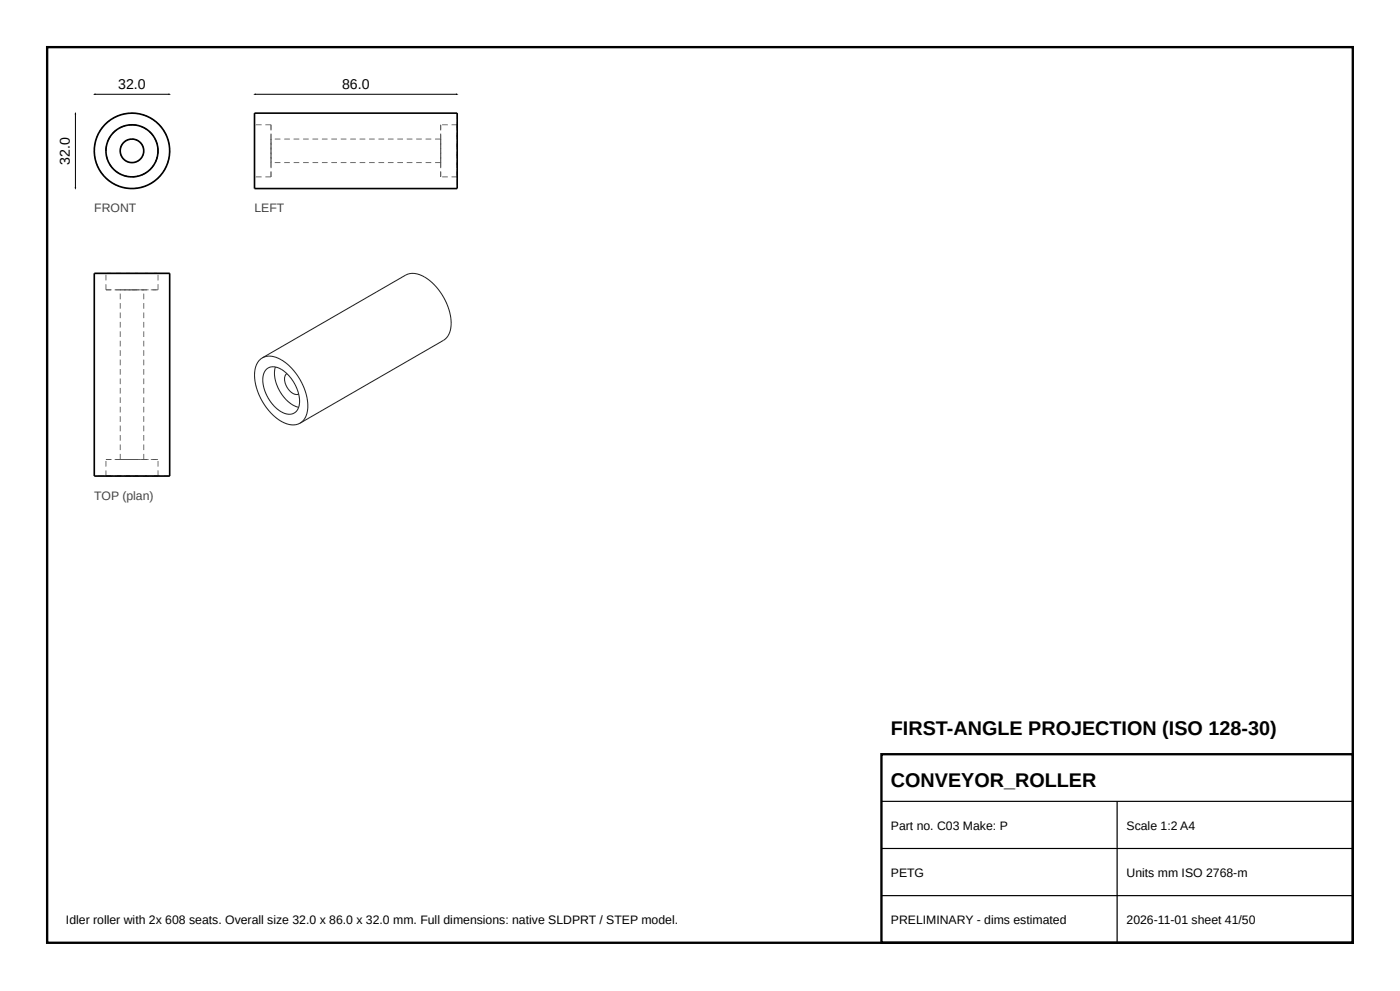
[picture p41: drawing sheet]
<svg xmlns="http://www.w3.org/2000/svg" width="297mm" height="210mm" viewBox="0 0 297 210" stroke-linecap="round" stroke-linejoin="round" font-family="sans-serif">
<defs><g id="words">
<g font-size="4.2">
<text x="189" y="156">FIRST-ANGLE PROJECTION (ISO 128-30)</text>
<text x="189" y="167">CONVEYOR_ROLLER</text>
</g>
<g font-size="3">
<text x="25.1" y="18.8">32.0</text>
<text x="72.6" y="18.8">86.0</text>
<text x="14.8" y="34.9" transform="rotate(-90 14.8 34.9)">32.0</text>
</g>
<g font-size="2.6" fill="#444">
<text x="20" y="45">FRONT</text>
<text x="54" y="45">LEFT</text>
<text x="20" y="106">TOP (plan)</text>
</g>
<g font-size="2.6">
<text x="189" y="176">Part no. C03 Make: P</text>
<text x="239" y="176">Scale 1:2 A4</text>
<text x="189" y="186">PETG</text>
<text x="239" y="186">Units mm ISO 2768-m</text>
<text x="14" y="196">Idler roller with 2x 608 seats. Overall size 32.0 x 86.0 x 32.0 mm. Full dimensions: native SLDPRT / STEP model.</text>
<text x="189" y="196">PRELIMINARY - dims estimated</text>
<text x="239" y="196">2026-11-01 sheet 41/50</text>
</g>
</g></defs>
<path d="M10 10h277v190h-277zM187 160h100v40h-100z" fill="none" stroke="#000" stroke-width=".5"/>
<path d="M187 170h100M187 180h100M237 170v30M187 190h100" fill="none" stroke="#000" stroke-width=".25"/>
<g fill="#555">
<path d="M28 23.9l1.2 .1v.2l-.4-.2-.8 .1zM30 24.2l1.2 .4-.1 .1-.7-.3-.4-.1zM31.9 24.9l1 .7-.1 .1-.3-.3-.7-.3zM33.5 26.1l.8 .9-.1 .1-.5-.7-.3-.2zM34.7 27.7l.1-.1 .6 1.1-.2 .1-.1-.5zM35.5 29.5h.2l.3 1.1-.2 .1-.1-.9zM35.9 31.4h.2v1.2h-.2l.1-.4zM35.8 33.4h.1l-.3 1.2h-.1l.3-.8zM35.2 35.3l.1 .1-.5 1-.2-.1 .3-.3zM34.1 37l.2 .1-.8 .9-.2-.2 .7-.5zM31.7 39l.5-.2 .5-.5 .1 .2-1 .6zM29.9 39.7l.8-.2 .3-.2 .1 .2-1.2 .4zM27.9 39.9l.5 .1 .7-.2v.2l-1.2 .1zM26 39.6l.8 .3h.3v.1l-1.2-.2zM24.1 38.9l.4 .3 .7 .2-.1 .2-1-.5zM22.4 37.9l.2-.2 .6 .7 .3 .1-.1 .1zM21.2 36.3l.1-.1 .2 .5 .5 .5-.1 .1zM20.3 34.5l.2-.1 .2 .9 .2 .2-.1 .1zM19.9 32.5h.2v.5l.2 .7h-.2zM20.1 30.5h.1l-.2 .9 .1 .3h-.2zM20.7 28.6h.2l-.3 .5-.2 .6h-.1zM21.8 26.9l.1 .1-.6 .7-.1 .2-.1-.1zM22.3 26.3l.9-.8 .1 .1-.4 .3-.5 .5zM23.9 25l1.1-.5 .1 .2-.9 .3-.2 .2zM25.8 24.2l1.1-.2 .1 .2h-.6l-.6 .2zM27.8 23.9h.2v.2h-.2z"/>
<path d="M28 26.4l1.2 .1v.2l-.5-.2-.7 .1zM30 26.8l1.1 .5-.1 .2-.5-.4-.6-.2zM31.7 27.8l.8 .9-.1 .1-.3-.5-.5-.4zM32.8 29.5l.2-.1 .4 1.1-.2 .1-.1-.7zM33.4 31.3h.2v1.2h-.2l.1-.7zM33.3 33.3h.1l-.4 1.2-.1-.1 .3-.6zM32.5 35.1l.1 .1-.8 .9-.1-.1 .6-.5zM30.1 37l.7-.2 .3-.3 .1 .1-1.1 .6zM28.1 37.4h.9l.3-.1 .1 .1-1.3 .2zM26.2 37.1l.8 .3h.4l-.1 .2-1.1-.3zM24.5 36.2l.7 .6h.3l-.1 .2-1-.7zM23.1 34.7h.2v.2l.6 .7-.1 .1zM22.5 32.8h.1v.3l.3 .8-.1 .1zM22.5 30.8h.2l-.2 .4 .1 .8h-.2zM23.3 28.9l.1 .1-.2 .3-.3 .8-.2-.1zM23.9 28.2l.8-.7 .1 .1-.4 .2-.5 .6zM25.4 27l1.1-.4 .1 .2h-.5l-.6 .4zM27.3 26.4h.7v.2h-.7z"/>
<path d="M28 26.4l1.2 .1v.2l-.5-.2-.7 .1zM30 26.8l1.1 .5-.1 .2-.5-.4-.6-.2zM31.7 27.8l.8 .9-.1 .1-.3-.5-.5-.4zM32.8 29.5l.2-.1 .4 1.1-.2 .1-.1-.7zM33.4 31.3h.2v1.2h-.2l.1-.7zM33.3 33.3h.1l-.4 1.2-.1-.1 .3-.6zM32.5 35.1l.1 .1-.8 .9-.1-.1 .6-.5zM30.1 37l.7-.2 .3-.3 .1 .1-1.1 .6zM28.1 37.4h.9l.3-.1 .1 .1-1.3 .2zM26.2 37.1l.8 .3h.4l-.1 .2-1.1-.3zM24.5 36.2l.7 .6h.3l-.1 .2-1-.7zM23.1 34.7h.2v.2l.6 .7-.1 .1zM22.5 32.8h.1v.3l.3 .8-.1 .1zM22.5 30.8h.2l-.2 .4 .1 .8h-.2zM23.3 28.9l.1 .1-.2 .3-.3 .8-.2-.1zM23.9 28.2l.8-.7 .1 .1-.4 .2-.5 .6zM25.4 27l1.1-.4 .1 .2h-.5l-.6 .4zM27.3 26.4h.7v.2h-.7z"/>
<path d="M28 26.4l1.2 .1v.2l-.5-.2-.7 .1zM30 26.8l1.1 .5-.1 .2-.5-.4-.6-.2zM31.7 27.8l.8 .9-.1 .1-.3-.5-.5-.4zM32.8 29.5l.2-.1 .4 1.1-.2 .1-.1-.7zM33.4 31.3h.2v1.2h-.2l.1-.7zM33.3 33.3h.1l-.4 1.2-.1-.1 .3-.6zM32.5 35.1l.1 .1-.8 .9-.1-.1 .6-.5zM30.1 37l.7-.2 .3-.3 .1 .1-1.1 .6zM28.1 37.4h.9l.3-.1 .1 .1-1.3 .2zM26.2 37.1l.8 .3h.4l-.1 .2-1.1-.3zM24.5 36.2l.7 .6h.3l-.1 .2-1-.7zM23.1 34.7h.2v.2l.6 .7-.1 .1zM22.5 32.8h.1v.3l.3 .8-.1 .1zM22.5 30.8h.2l-.2 .4 .1 .8h-.2zM23.3 28.9l.1 .1-.2 .3-.3 .8-.2-.1zM23.9 28.2l.8-.7 .1 .1-.4 .2-.5 .6zM25.4 27l1.1-.4 .1 .2h-.5l-.6 .4zM27.3 26.4h.7v.2h-.7z"/>
<path d="M28 29.4l1.2 .3-.1 .2-.7-.4-.4 .1zM29.9 30.2l.6 1.1h-.2l-.1-.6-.5-.4zM30.4 32.1h.2v.3l-.3 .9-.2-.1 .2-.3zM28.6 34.3l.6-.1 .4-.4 .1 .1-.8 .5-.2 .1zM26.8 34.1l.3 .2 .8 .1-.1 .2-1.1-.4zM25.5 32.6l.2-.1 .1 .7 .4 .4-.2 .1zM25.8 30.6l.2 .1-.4 .4v.7h-.2zM26.4 30l1.1-.5v.1l-.4 .1-.6 .4z"/>
</g>
<g fill="none" stroke="#000" stroke-width=".35">
<circle cx="28" cy="32" r="8"/>
<circle cx="28" cy="32" r="2.5"/>
<circle cx="28" cy="32" r="5.5"/>
</g>
<g fill="#555">
<path d="M34.8 57.9h1.2v.2h-1.2zM32.8 57.9h1.2v.2h-1.2zM30.8 57.9h1.2v.2h-1.2zM28.8 57.9h1.2v.2h-1.2zM26.8 57.9h1.2v.2h-1.2zM24.8 57.9h1.2v.2h-1.2zM22.8 57.9h1.2v.2h-1.2zM20.8 57.9h1.2v.2h-1.2z"/>
<path d="M34.8 100.9h1.2v.2h-1.2zM32.8 100.9h1.2v.2h-1.2zM30.8 100.9h1.2v.2h-1.2zM28.8 100.9h1.2v.2h-1.2zM26.8 100.9h1.2v.2h-1.2zM24.8 100.9h1.2v.2h-1.2zM22.8 100.9h1.2v.2h-1.2zM20.8 100.9h1.2v.2h-1.2z"/>
<path d="M28 57.9h1.2v.2h-1.2zM30 57.9h1.2v.2h-1.2zM32 57.9h1.2v.2h-1.2z"/>
<path d="M32.3 57.9h1.2v.2h-1.2zM30.3 57.9h1.2v.2h-1.2zM28.3 57.9h1.2v.2h-1.2zM26.3 57.9h1.2v.2h-1.2zM24.3 57.9h1.2v.2h-1.2zM22.5 57.9h1v.2h-1z"/>
<path d="M22.5 57.9h1.2v.2h-1.2zM24.5 57.9h1.2v.2h-1.2zM26.5 57.9h1.2v.2h-1.2z"/>
<path d="M28 100.9h1.2v.2h-1.2zM30 100.9h1.2v.2h-1.2zM32 100.9h1.2v.2h-1.2z"/>
<path d="M32.3 100.9h1.2v.2h-1.2zM30.3 100.9h1.2v.2h-1.2zM28.3 100.9h1.2v.2h-1.2zM26.3 100.9h1.2v.2h-1.2zM24.3 100.9h1.2v.2h-1.2zM22.5 100.9h1v.2h-1z"/>
<path d="M22.5 100.9h1.2v.2h-1.2zM24.5 100.9h1.2v.2h-1.2zM26.5 100.9h1.2v.2h-1.2z"/>
<path d="M28 61.4h1.2v.2h-1.2zM30 61.4h1.2v.2h-1.2zM32 61.4h1.2v.2h-1.2z"/>
<path d="M32.3 61.4h1.2v.2h-1.2zM30.3 61.4h1.2v.2h-1.2zM28.3 61.4h1.2v.2h-1.2zM26.3 61.4h1.2v.2h-1.2zM24.3 61.4h1.2v.2h-1.2zM22.5 61.4h1v.2h-1z"/>
<path d="M22.5 61.4h1.2v.2h-1.2zM24.5 61.4h1.2v.2h-1.2zM26.5 61.4h1.2v.2h-1.2z"/>
<path d="M28 97.4h1.2v.2h-1.2zM30 97.4h1.2v.2h-1.2zM32 97.4h1.2v.2h-1.2z"/>
<path d="M32.3 97.4h1.2v.2h-1.2zM30.3 97.4h1.2v.2h-1.2zM28.3 97.4h1.2v.2h-1.2zM26.3 97.4h1.2v.2h-1.2zM24.3 97.4h1.2v.2h-1.2zM22.5 97.4h1v.2h-1z"/>
<path d="M22.5 97.4h1.2v.2h-1.2zM24.5 97.4h1.2v.2h-1.2zM26.5 97.4h1.2v.2h-1.2z"/>
<path d="M28 61.4h1.2v.2h-1.2zM30 61.4h.5a.25 .25 0 0 1-.2 .2 .25 .25 0 0 1-.3-.2z"/>
<path d="M29.3 61.4h1.2v.2h-1.2zM27.3 61.4h1.2v.2h-1.2zM25.5 61.4h1v.2h-1z"/>
<path d="M25.5 61.4h1.2v.2h-.5a.48 .48 0 0 1-.7-.2zM27.5 61.4h.5v.2h-.5z"/>
<path d="M28 97.4h1.2v.2h-1.2zM30 97.4h.5a.25 .25 0 0 1-.2 .2 .25 .25 0 0 1-.3-.2z"/>
<path d="M29.3 97.4h1.2v.2h-1.2zM27.3 97.4h1.2v.2h-1.2zM25.5 97.4h1v.2h-1z"/>
<path d="M25.5 97.4h1.2v.2h-.5a.48 .48 0 0 1-.7-.2zM27.5 97.4h.5v.2h-.5z"/>
<path d="M33.4 60.3h.2v1.2h-.2zM33.4 58.3h.2v1.2h-.2z"/>
<path d="M22.4 60.3h.2v1.2h-.2zM22.4 58.3h.2v1.2h-.2z"/>
<path d="M33.4 99.8h.2v1.2h-.2zM33.4 97.8h.2v1.2h-.2z"/>
<path d="M22.4 99.8h.2v1.2h-.2zM22.4 97.8h.2v1.2h-.2z"/>
<path d="M30.4 96.3h.2v1.2h-.2zM30.4 94.3h.2v1.2h-.2zM30.4 92.3h.2v1.2h-.2zM30.4 90.3h.2v1.2h-.2zM30.4 88.3h.2v1.2h-.2zM30.4 86.3h.2v1.2h-.2zM30.4 84.3h.2v1.2h-.2zM30.4 82.3h.2v1.2h-.2zM30.4 80.3h.2v1.2h-.2zM30.4 78.3h.2v1.2h-.2zM30.4 76.3h.2v1.2h-.2zM30.4 74.3h.2v1.2h-.2zM30.4 72.3h.2v1.2h-.2zM30.4 70.3h.2v1.2h-.2zM30.4 68.3h.2v1.2h-.2zM30.4 66.3h.2v1.2h-.2zM30.4 64.3h.2v1.2h-.2zM30.4 62.3h.2v1.2h-.2z"/>
<path d="M25.4 96.3h.2v1.2h-.2zM25.4 94.3h.2v1.2h-.2zM25.4 92.3h.2v1.2h-.2zM25.4 90.3h.2v1.2h-.2zM25.4 88.3h.2v1.2h-.2zM25.4 86.3h.2v1.2h-.2zM25.4 84.3h.2v1.2h-.2zM25.4 82.3h.2v1.2h-.2zM25.4 80.3h.2v1.2h-.2zM25.4 78.3h.2v1.2h-.2zM25.4 76.3h.2v1.2h-.2zM25.4 74.3h.2v1.2h-.2zM25.4 72.3h.2v1.2h-.2zM25.4 70.3h.2v1.2h-.2zM25.4 68.3h.2v1.2h-.2zM25.4 66.3h.2v1.2h-.2zM25.4 64.3h.2v1.2h-.2zM25.4 62.3h.2v1.2h-.2z"/>
</g>
<path d="M20 58h16v43h-16z" fill="none" stroke="#000" stroke-width=".35"/>
<g fill="#555">
<path d="M53.9 24h.2v1.2h-.2zM53.9 26h.2v1.2h-.2zM53.9 28h.2v1.2h-.2zM53.9 30h.2v1.2h-.2zM53.9 32h.2v1.2h-.2zM53.9 34h.2v1.2h-.2zM53.9 36h.2v1.2h-.2zM53.9 38h.2v1.2h-.2z"/>
<path d="M96.9 24h.2v1.2h-.2zM96.9 26h.2v1.2h-.2zM96.9 28h.2v1.2h-.2zM96.9 30h.2v1.2h-.2zM96.9 32h.2v1.2h-.2zM96.9 34h.2v1.2h-.2zM96.9 36h.2v1.2h-.2zM96.9 38h.2v1.2h-.2z"/>
<path d="M53.9 26.5h.2v1.2h-.2zM53.9 28.5h.2v1.2h-.2zM53.9 30.5h.2v1.2h-.2zM53.9 32.5h.2v1.2h-.2zM53.9 34.5h.2v1.2h-.2zM53.9 36.5h.2v1h-.2z"/>
<path d="M53.9 36.3h.2v1.2h-.2zM53.9 34.3h.2v1.2h-.2zM53.9 32.3h.2v1.2h-.2zM53.9 30.3h.2v1.2h-.2zM53.9 28.3h.2v1.2h-.2zM53.9 26.5h.2v1h-.2z"/>
<path d="M96.9 26.5h.2v1.2h-.2zM96.9 28.5h.2v1.2h-.2zM96.9 30.5h.2v1.2h-.2zM96.9 32.5h.2v1.2h-.2zM96.9 34.5h.2v1.2h-.2zM96.9 36.5h.2v1h-.2z"/>
<path d="M96.9 36.3h.2v1.2h-.2zM96.9 34.3h.2v1.2h-.2zM96.9 32.3h.2v1.2h-.2zM96.9 30.3h.2v1.2h-.2zM96.9 28.3h.2v1.2h-.2zM96.9 26.5h.2v1h-.2z"/>
<path d="M56.3 26.4h1.2v.2h-1.2zM54.3 26.4h1.2v.2h-1.2z"/>
<path d="M57.4 26.5h.2v1.2h-.2zM57.4 28.5h.2v1.2h-.2zM57.4 30.5h.2v1.2h-.2zM57.4 32.5h.2v1.2h-.2zM57.4 34.5h.2v1.2h-.2zM57.4 36.5h.2v1h-.2z"/>
<path d="M57.4 36.3h.2v1.2h-.2zM57.4 34.3h.2v1.2h-.2zM57.4 32.3h.2v1.2h-.2zM57.4 30.3h.2v1.2h-.2zM57.4 28.3h.2v1.2h-.2zM57.4 26.5h.2v1h-.2z"/>
<path d="M93.4 26.5h.2v1.2h-.2zM93.4 28.5h.2v1.2h-.2zM93.4 30.5h.2v1.2h-.2zM93.4 32.5h.2v1.2h-.2zM93.4 34.5h.2v1.2h-.2zM93.4 36.5h.2v1h-.2z"/>
<path d="M93.4 36.3h.2v1.2h-.2zM93.4 34.3h.2v1.2h-.2zM93.4 32.3h.2v1.2h-.2zM93.4 30.3h.2v1.2h-.2zM93.4 28.3h.2v1.2h-.2zM93.4 26.5h.2v1h-.2z"/>
<path d="M95.8 26.4h1.2v.2h-1.2zM93.8 26.4h1.2v.2h-1.2z"/>
<path d="M57.4 29.5h.2v1.2h-.2zM57.4 31.5h.2v1.2h-.2zM57.4 33.5h.2v1h-.2z"/>
<path d="M57.4 33.3h.2v1.2h-.2zM57.4 31.3h.2v1.2h-.2zM57.4 29.5h.2v1h-.2z"/>
<path d="M93.4 29.5h.2v1.2h-.2zM93.4 31.5h.2v1.2h-.2zM93.4 33.5h.2v1h-.2z"/>
<path d="M93.4 33.3h.2v1.2h-.2zM93.4 31.3h.2v1.2h-.2zM93.4 29.5h.2v1h-.2z"/>
<path d="M92.3 29.4h1.2v.2h-1.2zM90.3 29.4h1.2v.2h-1.2zM88.3 29.4h1.2v.2h-1.2zM86.3 29.4h1.2v.2h-1.2zM84.3 29.4h1.2v.2h-1.2zM82.3 29.4h1.2v.2h-1.2zM80.3 29.4h1.2v.2h-1.2zM78.3 29.4h1.2v.2h-1.2zM76.3 29.4h1.2v.2h-1.2zM74.3 29.4h1.2v.2h-1.2zM72.3 29.4h1.2v.2h-1.2zM70.3 29.4h1.2v.2h-1.2zM68.3 29.4h1.2v.2h-1.2zM66.3 29.4h1.2v.2h-1.2zM64.3 29.4h1.2v.2h-1.2zM62.3 29.4h1.2v.2h-1.2zM60.3 29.4h1.2v.2h-1.2zM58.3 29.4h1.2v.2h-1.2zM57.5 29.4v.2z"/>
<path d="M56.3 37.4h1.2v.2h-1.2zM54.3 37.4h1.2v.2h-1.2z"/>
<path d="M95.8 37.4h1.2v.2h-1.2zM93.8 37.4h1.2v.2h-1.2z"/>
<path d="M92.3 34.4h1.2v.2h-1.2zM90.3 34.4h1.2v.2h-1.2zM88.3 34.4h1.2v.2h-1.2zM86.3 34.4h1.2v.2h-1.2zM84.3 34.4h1.2v.2h-1.2zM82.3 34.4h1.2v.2h-1.2zM80.3 34.4h1.2v.2h-1.2zM78.3 34.4h1.2v.2h-1.2zM76.3 34.4h1.2v.2h-1.2zM74.3 34.4h1.2v.2h-1.2zM72.3 34.4h1.2v.2h-1.2zM70.3 34.4h1.2v.2h-1.2zM68.3 34.4h1.2v.2h-1.2zM66.3 34.4h1.2v.2h-1.2zM64.3 34.4h1.2v.2h-1.2zM62.3 34.4h1.2v.2h-1.2zM60.3 34.4h1.2v.2h-1.2zM58.3 34.4h1.2v.2h-1.2zM57.5 34.4v.2z"/>
</g>
<path d="M54 24h43v16h-43z" fill="none" stroke="#000" stroke-width=".35"/>
<path d="M55.7 75.9l30.4-17.5a4.7 4.7 0 0 1 5.2 1.2 12.1 12.1 0 0 1 4.3 10.2 3.4 3.4 0 0 1-1.5 2.4l-30.4 17.6M55.7 75.9a4.7 4.7 0 0 1 5.2 1.3 12.1 12.1 0 0 1 4.3 10.1 3.4 3.4 0 0 1-1.5 2.5M55.7 75.9a4.7 4.7 0 0 0-1.6 5 12 12 0 0 0 6.7 9l1.5 .2 1.4-.3M56.4 78.5a2.76 2.76 0 0 1 3.8 .2 7.7 7.7 0 0 1 3.1 7.8 2.17 2.17 0 0 1-3.3 1.1 8.1 8.1 0 0 1-4.1-8.2zM58.4 77.9a7.8 7.8 0 0 0 5 8.5M60.9 79.3a1.57 1.57 0 0 0-.4 2 2.81 2.81 0 0 0 2.7 2.3h.2" fill="none" stroke="#222" stroke-width=".22"/>
<path d="M20 20h16M54 20h43M16 24v16" fill="none" stroke="#000" stroke-width=".21"/>
<path d="M35.7 19.8l.6 .2-.6 .2zM96.7 19.8l.6 .2-.6 .2zM16 23.7l.2 .6h-.4zM15.8 39.7h.4l-.2 .6zM19.7 20l.6-.2v.4zM53.7 20l.6-.2v.4z" fill="#000"/>
<use href="#words"/>
</svg>
